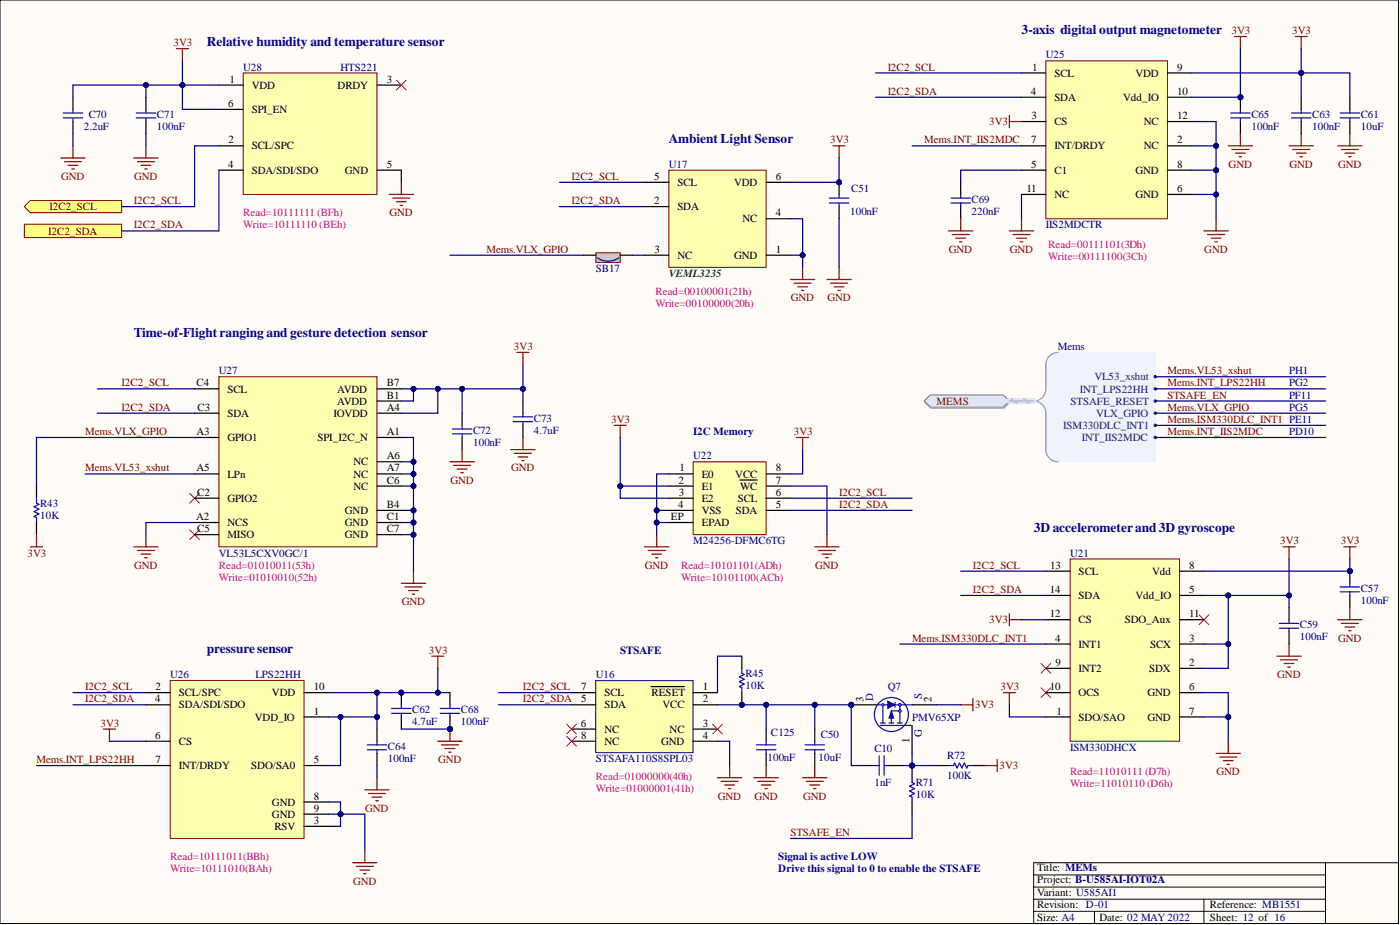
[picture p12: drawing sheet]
<svg xmlns="http://www.w3.org/2000/svg" width="292mm" height="193mm" viewBox="0 0 292 193" stroke-linecap="round" stroke-linejoin="round" font-family="sans-serif">
<defs><g id="words">
<g font-size="2.8" fill="#0c0087">
<text x="43.1" y="9.6">Relative humidity and temperature sensor</text>
<text x="213.1" y="7">3-axis digital output magnetometer</text>
<text x="139.5" y="29.8">Ambient Light Sensor</text>
<text x="27.9" y="70.4">Time-of-Flight ranging and gesture detection sensor</text>
<text x="215.7" y="111">3D accelerometerand 3D gyroscope</text>
<text x="43.1" y="136.3">pressuresensor</text>
</g>
<g font-size="2.3" fill="#800000">
<text x="36.2" y="9.6">3V3</text>
<text x="256.9" y="7.1">3V3</text>
<text x="269.6" y="7.1">3V3</text>
<text x="185.2" y="14.7">I2C2_SCL</text>
<text x="185.2" y="19.8">I2C2_SDA</text>
<text x="173.2" y="29.9">3V3</text>
<text x="192.8" y="29.9">Mems.INT_IIS2MDC</text>
<text x="206.4" y="26.1">3V3</text>
<text x="256.3" y="35">GND</text>
<text x="269" y="35">GND</text>
<text x="279.2" y="35">GND</text>
<text x="12.8" y="37.5">GND</text>
<text x="28" y="37.5">GND</text>
<text x="119.3" y="37.5">I2C2_SCL</text>
<text x="10.3" y="43.9">I2C2_SCL</text>
<text x="27.9" y="42.6">I2C2_SCL</text>
<text x="27.9" y="47.7">I2C2_SDA</text>
<text x="81.3" y="45.1">GND</text>
<text x="119.3" y="42.6">I2C2_SDA</text>
<text x="10.1" y="48.9">I2C2_SDA</text>
<text x="101.5" y="52.7">Mems.VLX_GPIO</text>
<text x="198" y="52.7">GND</text>
<text x="210.7" y="52.7">GND</text>
<text x="251.3" y="52.7">GND</text>
<text x="165" y="62.9">GND</text>
<text x="172.6" y="62.9">GND</text>
<text x="107.2" y="73">3V3</text>
<text x="25.4" y="80.6">I2C2_SCL</text>
<text x="243.6" y="80.6">Mems.INT_LPS22HH</text>
<text x="243.6" y="78.1">Mems.VL53_xshut</text>
<text x="243.6" y="83.2">STSAFE_EN</text>
<text x="25.4" y="85.7">I2C2_SDA</text>
<text x="127.5" y="88.2">3V3</text>
<text x="195.4" y="84.4">MEMS</text>
<text x="243.6" y="85.7">Mems.VLX_GPIO</text>
<text x="243.6" y="88.2">Mems.ISM330DLC_INT1 PE11</text>
<text x="17.8" y="90.8">Mems.VLX_GPIO</text>
<text x="165.6" y="90.8">3V3</text>
<text x="243.6" y="90.8">Mems.INT_IIS2MDC</text>
<text x="17.8" y="98.4">Mems.VL53_xshut</text>
<text x="94" y="100.9">GND</text>
<text x="106.6" y="98.4">GND</text>
<text x="175.1" y="103.4">I2C2_SCL</text>
<text x="175.1" y="106">I2C2_SDA</text>
<text x="267.1" y="113.6">3V3</text>
<text x="279.8" y="113.6">3V3</text>
<text x="5.8" y="116.1">3V3</text>
<text x="28" y="118.6">GND</text>
<text x="134.6" y="118.6">GND</text>
<text x="170.1" y="118.6">GND</text>
<text x="203" y="118.6">I2C2_SCL</text>
<text x="203" y="123.7">I2C2_SDA</text>
<text x="83.8" y="126.2">GND</text>
<text x="206.4" y="130">3V3</text>
<text x="89.5" y="136.4">3V3</text>
<text x="190.3" y="133.8">Mems.ISM330DLC_INT1</text>
<text x="279.2" y="133.8">GND</text>
<text x="17.8" y="144">I2C2_SCL</text>
<text x="109.1" y="144">I2C2_SCL</text>
<text x="208.7" y="144">3V3</text>
<text x="266.5" y="141.5">GND</text>
<text x="17.8" y="146.5">I2C2_SDA</text>
<text x="109.1" y="146.5">I2C2_SDA</text>
<text x="203.5" y="147.8">3V3</text>
<text x="21" y="151.6">3V3</text>
<text x="7.6" y="159.2">Mems.INT_LPS22HH</text>
<text x="91.4" y="159.2">GND</text>
<text x="208.6" y="160.5">3V3</text>
<text x="253.8" y="161.7">GND</text>
<text x="149.8" y="166.8">GND</text>
<text x="157.4" y="166.8">GND</text>
<text x="167.5" y="166.8">GND</text>
<text x="76.2" y="169.3">GND</text>
<text x="164.9" y="174.4">STSAFE_EN</text>
<text x="73.7" y="184.5">GND</text>
</g>
<g font-size="2.3">
<text x="47.9" y="17.2">1</text>
<text x="80.7" y="17.2">3</text>
<text x="215.3" y="14.7">1</text>
<text x="220" y="16">SCL</text>
<text x="236.9" y="16">VDD</text>
<text x="245.6" y="14.7">9</text>
<text x="47.6" y="22.3">6</text>
<text x="52.5" y="18.5">VDD</text>
<text x="52.5" y="23.6">SPI_EN</text>
<text x="70.5" y="18.5">DRDY</text>
<text x="215.1" y="19.8">4</text>
<text x="220" y="21">SDA</text>
<text x="234.4" y="21">Vdd_IO</text>
<text x="245.6" y="19.8">10</text>
<text x="47.7" y="29.9">2</text>
<text x="215.2" y="29.9">7</text>
<text x="215.2" y="24.8">3</text>
<text x="220" y="26.1">CS</text>
<text x="238.7" y="26.1">NC</text>
<text x="245.6" y="29.9">2</text>
<text x="245.6" y="24.8">12</text>
<text x="47.6" y="35">4</text>
<text x="52.5" y="31.2">SCL/SPC</text>
<text x="80.7" y="35">5</text>
<text x="215.2" y="35">5</text>
<text x="220" y="31.2">INT/DRDY</text>
<text x="238.7" y="31.2">NC</text>
<text x="245.6" y="35">8</text>
<text x="52.5" y="36.3">SDA/SDI/SDO</text>
<text x="72" y="36.3">GND</text>
<text x="136.5" y="37.5">5</text>
<text x="141.3" y="38.8">SCL</text>
<text x="153.2" y="38.8">VDD</text>
<text x="161.9" y="37.5">6</text>
<text x="214.1" y="40.1">11</text>
<text x="220" y="36.3">C1</text>
<text x="220" y="41.3">NC</text>
<text x="236.9" y="41.3">GND</text>
<text x="236.9" y="36.3">GND</text>
<text x="245.6" y="40.1">6</text>
<text x="136.5" y="42.6">2</text>
<text x="141.3" y="43.9">SDA</text>
<text x="154.9" y="46.4">NC</text>
<text x="161.9" y="45.1">4</text>
<text x="136.6" y="52.7">3</text>
<text x="161.9" y="52.7">1</text>
<text x="141.3" y="54">NC</text>
<text x="153.2" y="54">GND</text>
<text x="41" y="80.6">C4</text>
<text x="47.4" y="81.9">SCL</text>
<text x="70.4" y="81.9">AVDD</text>
<text x="80.7" y="80.6">B7</text>
<text x="80.7" y="83.2">B1</text>
<text x="41.2" y="85.7">C3</text>
<text x="47.4" y="87">SDA</text>
<text x="69.6" y="87">IOVDD</text>
<text x="70.4" y="84.4">AVDD</text>
<text x="80.7" y="85.7">A4</text>
<text x="41" y="90.8">A3</text>
<text x="47.4" y="92">GPIO1</text>
<text x="66.2" y="92">SPI_I2C_N</text>
<text x="80.7" y="95.8">A6</text>
<text x="80.7" y="90.8">A1</text>
<text x="41" y="98.4">A5</text>
<text x="47.4" y="99.6">LPn</text>
<text x="73.7" y="99.6">NC</text>
<text x="73.7" y="97.1">NC</text>
<text x="80.7" y="98.4">A7</text>
<text x="80.7" y="100.9">C6</text>
<text x="141.6" y="100.9">2</text>
<text x="141.7" y="98.4">1</text>
<text x="146.4" y="99.6">E0</text>
<text x="153.4" y="99.6">VCC</text>
<text x="161.9" y="100.9">7</text>
<text x="161.9" y="98.4">8</text>
<text x="41.1" y="103.4">C2</text>
<text x="47.4" y="104.7">GPIO2</text>
<text x="72" y="107.2">GND</text>
<text x="73.7" y="102.2">NC</text>
<text x="80.7" y="106">B4</text>
<text x="141.5" y="106">4</text>
<text x="141.7" y="103.4">3</text>
<text x="146.4" y="102.2">E1</text>
<text x="146.4" y="104.7">E2</text>
<text x="146.4" y="107.2">VSS</text>
<text x="153.5" y="107.2">SDA</text>
<text x="153.9" y="104.7">SCL</text>
<text x="154.4" y="102.2">WC</text>
<text x="161.9" y="106">5</text>
<text x="161.9" y="103.4">6</text>
<text x="40.9" y="108.5">A2</text>
<text x="41.1" y="111">C5</text>
<text x="47.4" y="109.8">NCS</text>
<text x="47.4" y="112.3">MISO</text>
<text x="72" y="112.3">GND</text>
<text x="72" y="109.8">GND</text>
<text x="80.7" y="111">C7</text>
<text x="80.7" y="108.5">C1</text>
<text x="140" y="108.5">EP</text>
<text x="146.4" y="109.8">EPAD</text>
<text x="219.1" y="118.6">13</text>
<text x="225.1" y="119.9">SCL</text>
<text x="240.4" y="119.9">Vdd</text>
<text x="248.1" y="118.6">8</text>
<text x="219.1" y="123.7">14</text>
<text x="225.1" y="125">SDA</text>
<text x="236.9" y="125">Vdd_IO</text>
<text x="248.1" y="123.7">5</text>
<text x="219.1" y="128.8">12</text>
<text x="225.1" y="130">CS</text>
<text x="234.7" y="130">SDO_Aux</text>
<text x="248.1" y="128.8">11</text>
<text x="220.1" y="133.8">4</text>
<text x="225.1" y="135.1">INT1</text>
<text x="239.9" y="135.1">SCX</text>
<text x="248.1" y="133.8">3</text>
<text x="32.5" y="144">2</text>
<text x="65.5" y="144">10</text>
<text x="121.3" y="144">7</text>
<text x="146.7" y="144">1</text>
<text x="219.1" y="144">10</text>
<text x="220.2" y="138.9">9</text>
<text x="225.1" y="140.2">INT2</text>
<text x="239.8" y="140.2">SDX</text>
<text x="248.1" y="138.9">2</text>
<text x="248.1" y="144">6</text>
<text x="32.4" y="146.5">4</text>
<text x="37.3" y="145.3">SCL/SPC</text>
<text x="37.3" y="147.8">SDA/SDI/SDO</text>
<text x="56.8" y="145.3">VDD</text>
<text x="65.5" y="149.1">1</text>
<text x="121.3" y="146.5">5</text>
<text x="126.1" y="145.3">SCL</text>
<text x="126.1" y="147.8">SDA</text>
<text x="135.9" y="145.3">RESET</text>
<text x="138.2" y="147.8">VCC</text>
<text x="146.7" y="146.5">2</text>
<text x="180.1" y="146.5" transform="rotate(-90 180.1 146.5)">3</text>
<text x="194.4" y="146.5" transform="rotate(-90 194.4 146.5)">2</text>
<text x="220.4" y="149.1">1</text>
<text x="225.1" y="145.3">OCS</text>
<text x="239.4" y="145.3">GND</text>
<text x="248.1" y="149.1">7</text>
<text x="32.4" y="154.1">6</text>
<text x="37.3" y="155.4">CS</text>
<text x="53.2" y="150.3">VDD_IO</text>
<text x="121.2" y="151.6">6</text>
<text x="121.3" y="154.1">8</text>
<text x="126.1" y="155.4">NC</text>
<text x="126.1" y="152.9">NC</text>
<text x="137.9" y="155.4">GND</text>
<text x="139.7" y="152.9">NC</text>
<text x="146.7" y="151.6">3</text>
<text x="146.7" y="154.1">4</text>
<text x="189.8" y="155" transform="rotate(-90 189.8 155)">1</text>
<text x="225.1" y="150.3">SDO/SAO</text>
<text x="239.4" y="150.3">GND</text>
<text x="32.5" y="159.2">7</text>
<text x="37.3" y="160.5">INT/DRDY</text>
<text x="52.4" y="160.5">SDO/SA0</text>
<text x="65.5" y="159.2">5</text>
<text x="65.5" y="166.8">8</text>
<text x="56.8" y="170.6">GND</text>
<text x="56.8" y="168.1">GND</text>
<text x="57.3" y="173.1">RSV</text>
<text x="65.5" y="171.9">3</text>
<text x="65.5" y="169.3">9</text>
<text x="216.4" y="181.8">Title: MEMs</text>
<text x="216.4" y="184.3">Project: B-U585AI-IOT02A</text>
<text x="216.4" y="189.4">Revision: D-01</text>
<text x="216.4" y="186.8">Variant: U585AI1</text>
<text x="252.5" y="189.4">Reference: MB1551</text>
<text x="216.4" y="192.2">Size: A4</text>
<text x="229.4" y="192.2">Date: 02 MAY2022</text>
<text x="252.5" y="192.2">Sheet: 12 of 16</text>
</g>
<g font-size="2.3" fill="#000080">
<text x="50.7" y="14.7">U28</text>
<text x="71" y="14.7">HTS221</text>
<text x="218.2" y="12.2">U25</text>
<text x="17.5" y="27.1">2.2uF</text>
<text x="18.5" y="24.6">C70</text>
<text x="32.7" y="27.1">100nF</text>
<text x="32.7" y="24.6">C71</text>
<text x="261.1" y="27.1">100nF</text>
<text x="261.1" y="24.6">C65</text>
<text x="273.8" y="27.1">100nF</text>
<text x="273.8" y="24.6">C63</text>
<text x="283.9" y="27.1">10uF</text>
<text x="283.9" y="24.6">C61</text>
<text x="139.5" y="35">U17</text>
<text x="177.6" y="40.1">C51</text>
<text x="177.4" y="44.9">100nF</text>
<text x="202.7" y="44.9">220nF</text>
<text x="202.7" y="42.3">C69</text>
<text x="218.2" y="47.7">IIS2MDCTR</text>
<text x="124.3" y="56.8">SB17</text>
<text x="220.7" y="73">Mems</text>
<text x="45.7" y="78.1">U27</text>
<text x="269" y="80.6">PG2</text>
<text x="269" y="83.2">PF11</text>
<text x="269" y="78.1">PH1</text>
<text x="111.4" y="88">C73</text>
<text x="269" y="85.7">PG5</text>
<text x="98.7" y="93">100nF</text>
<text x="98.7" y="90.5">C72</text>
<text x="111.4" y="90.5">4.7uF</text>
<text x="144.6" y="95.8">U22</text>
<text x="269" y="90.8">PD10</text>
<text x="8.4" y="105.7">R43</text>
<text x="8.4" y="108.2">10K</text>
<text x="144.6" y="113.6">M24256-DFMC6TG</text>
<text x="45.7" y="116.1">VL53L5CXV0GC/1</text>
<text x="223.3" y="116.1">U21</text>
<text x="283.9" y="126">100nF</text>
<text x="283.9" y="123.5">C57</text>
<text x="271.2" y="131.1">C59</text>
<text x="271.2" y="133.6">100nF</text>
<text x="35.5" y="141.5">U26</text>
<text x="53.3" y="141.5">LPS22HH</text>
<text x="124.3" y="141.5">U16</text>
<text x="155.5" y="143.7">10K</text>
<text x="155.5" y="141.2">R45</text>
<text x="185.2" y="144">Q7</text>
<text x="86" y="148.8">C62</text>
<text x="96.2" y="148.8">C68</text>
<text x="182.2" y="146.2" transform="rotate(-90 182.2 146.2)">D</text>
<text x="192.3" y="145.8" transform="rotate(-90 192.3 145.8)">S</text>
<text x="86" y="151.3">4.7uF</text>
<text x="96.2" y="151.3">100nF</text>
<text x="160.9" y="153.6">C125</text>
<text x="171.3" y="153.9">C50</text>
<text x="190.3" y="150.3">PMV65XP</text>
<text x="192.3" y="153.8" transform="rotate(-90 192.3 153.8)">G</text>
<text x="80.9" y="158.9">100nF</text>
<text x="80.9" y="156.4">C64</text>
<text x="124.3" y="159">STSAFA110S8SPL03</text>
<text x="160.1" y="158.7">100nF</text>
<text x="170.8" y="158.7">10uF</text>
<text x="182.4" y="156.9">C10</text>
<text x="197.7" y="158.4">R72</text>
<text x="223.3" y="156.7">ISM330DHCX</text>
<text x="182.4" y="164">1nF</text>
<text x="191.1" y="166.5">10K</text>
<text x="191.1" y="164">R71</text>
<text x="197.7" y="162.5">100K</text>
</g>
<g font-size="2.3" fill="#c5008e">
<text x="50.7" y="45.1">Read=10111111 (BFh)</text>
<text x="50.7" y="47.7">Write=10111110 (BEh)</text>
<text x="218.7" y="51.7">Read=00111101(3Dh)</text>
<text x="218.7" y="54.3">Write=00111100(3Ch)</text>
<text x="136.8" y="61.6">Read=00100001(21h)</text>
<text x="136.8" y="64.1">Write=00100000(20h)</text>
<text x="45.7" y="118.6">Read=01010011(53h)</text>
<text x="142.1" y="118.6">Read=10101101(ADh)</text>
<text x="45.7" y="121.2">Write=01010010(52h)</text>
<text x="142.1" y="121.2">Write=10101100(ACh)</text>
<text x="223.3" y="161.7">Read=11010111 (D7h)</text>
<text x="124.3" y="162.7">Read=01000000(40h)</text>
<text x="124.3" y="165.3">Write=01000001(41h)</text>
<text x="223.3" y="164.3">Write=11010110 (D6h)</text>
<text x="35.5" y="179.5">Read=10111011(BBh)</text>
<text x="35.5" y="182">Write=10111010(BAh)</text>
</g>
<text font-size="2.3" fill="#008000" x="139.5" y="57.8">VEML3235</text>
<g font-size="2.3" fill="#003a70">
<text x="225.3" y="81.9">INT_LPS22HH</text>
<text x="228.4" y="79.3">VL53_xshut</text>
<text x="221.8" y="89.5">ISM330DLC_INT1</text>
<text x="223.4" y="84.4">STSAFE_RESET</text>
<text x="228.7" y="87">VLX_GPIO</text>
<text x="225.7" y="92">INT_IIS2MDC</text>
</g>
<g font-size="2.3" fill="#0c0087">
<text x="144.6" y="90.8">I2C Memory</text>
<text x="129.4" y="136.4">STSAFE</text>
<text x="162.4" y="179.5">Signal is active LOW</text>
<text x="162.4" y="182">Drive this signal to 0 to enable the STSAFE</text>
</g>
</g></defs>
<path d="M0 0h291.8v192.7h-291.8z" fill-rule="evenodd" fill="#fffcf8"/>
<path d="M0 0h291.8v192.7h-291.8z" fill="none" stroke="#000" stroke-width=".21"/>
<path d="M0 0h291.8v192.7h-291.8z" fill-rule="evenodd" fill="#fffcf8"/>
<path d="M0 0h291.8v192.7h-291.8zM276.6 180v12.7M291.8 180h-76.1v12.7M215.7 182.5h60.9M215.7 185.1h60.9M215.7 190.1h60.9M215.7 187.6h60.9M228.4 190.1v2.6M251.2 187.6v5.1" fill="none" stroke="#000" stroke-width=".21"/>
<g fill="none" stroke="#800000" stroke-width=".25">
<path d="M27.9 33h5.1M28.7 33.7h3.5M29.4 34.5h2.1M30.2 35.2h.5M30.4 30.4v2.6M83.7 38v2.6M81.2 40.6h5.1M82 41.3h3.5M82.7 42.1h2M83.5 42.8h.5M91.3 154.6h5.1M92.1 155.4h3.6"/>
<path d="M92.9 156.2h2M93.6 156.9h.5M93.9 152.1v2.5"/>
</g>
<circle cx="93.9" cy="152.1" r=".51" fill="#000080"/>
<circle cx="93.9" cy="152.1" r=".51" fill="none" stroke="#000080" stroke-width=".21"/>
<circle cx="83.7" cy="144.5" r=".51" fill="#000080"/>
<circle cx="83.7" cy="144.5" r=".51" fill="none" stroke="#000080" stroke-width=".21"/>
<path d="M83.7 144.5v2.5M83.7 149.6v2.5" fill="none" stroke="#000" stroke-width=".25"/>
<circle cx="83.7" cy="144.5" r=".51" fill="#000080"/>
<circle cx="83.7" cy="144.5" r=".51" fill="none" stroke="#000080" stroke-width=".21"/>
<path d="M81.7 147.8h4.1M81.7 148.8h4.1M83.7 147v.8M83.7 148.8v.8" fill="none" stroke="#00f" stroke-width=".25"/>
<path d="M73.6 180h5.1M76.1 164.8h5.1M76.1 177.4v2.6M76.9 165.5h3.5M77.6 166.3h2.1M78.4 167.1h.5M78.7 162.2v2.6M74.3 180.7h3.6M75.1 181.5h2M75.9 182.3h.5" fill="none" stroke="#800000" stroke-width=".25"/>
<path d="M5.1 46.8h20.3v2.8h-20.3z" fill-rule="evenodd" fill="#ffff80"/>
<path d="M5.1 46.8h20.3v2.8h-20.3z" fill="none" stroke="#800000" stroke-width=".21"/>
<g fill="none" stroke="#800000" stroke-width=".25">
<path d="M256.3 30.4h5M257 31.2h3.6M257.8 31.9h2M258.5 32.7h.6M258.8 27.9v2.5M269 30.4h5M269.7 31.2h3.6M270.5 31.9h2M271.2 32.7h.5M271.5 27.9v2.5M251.2 48.2h5.1M252 48.9h3.5"/>
<path d="M252.7 49.7h2M253.5 50.5h.5M253.7 45.6v2.6"/>
</g>
<path d="M269 126.8v2.5M269 131.8v2.6" fill="none" stroke="#000" stroke-width=".25"/>
<path d="M266.9 131.1h4.1M266.9 130h4.1M269 129.3v.7M269 131.1v.7" fill="none" stroke="#00f" stroke-width=".25"/>
<circle cx="281.6" cy="119.1" r=".51" fill="#000080"/>
<circle cx="281.6" cy="119.1" r=".51" fill="none" stroke="#000080" stroke-width=".21"/>
<path d="M281.6 119.1v2.6" fill="none" stroke="#000" stroke-width=".25"/>
<circle cx="281.6" cy="119.1" r=".51" fill="#000080"/>
<circle cx="281.6" cy="119.1" r=".51" fill="none" stroke="#000080" stroke-width=".21"/>
<path d="M281.6 124.2v2.6" fill="none" stroke="#000" stroke-width=".25"/>
<path d="M279.6 123.5h4.1M279.6 122.4h4.1M281.6 121.7v.7M281.6 123.5v.7" fill="none" stroke="#00f" stroke-width=".25"/>
<g fill="none" stroke="#800000" stroke-width=".25">
<path d="M266.4 136.9h5.1M267.2 137.7h3.5M267.9 138.4h2.1M268.7 139.2h.5M269 134.4v2.5M279.1 129.3h5.1M279.9 130h3.5M280.6 130.8h2.1M281.4 131.6h.5M281.6 126.8v2.5M253.7 157.2h5.1M254.5 157.9h3.5"/>
<path d="M255.2 158.7h2.1M256 159.5h.5M256.3 154.6v2.6"/>
</g>
<path d="M217.2 138.4l2 2M219.2 138.4l-2 2M217.2 143.5l2 2M219.2 143.5l-2 2" fill="none" stroke="#f00" stroke-width=".21"/>
<path d="M35.5 142h27.9v32.9h-27.9z" fill-rule="evenodd" fill="#ffffb0"/>
<path d="M35.5 142h27.9v32.9h-27.9z" fill="none" stroke="#800000" stroke-width=".21"/>
<g fill="none" stroke="#000" stroke-width=".25">
<path d="M15.2 20.3v2.5M15.2 25.4v2.5M200.4 38v2.6M281.6 20.3v2.5M281.6 25.4v2.5M200.4 43.1v2.5M96.4 86.2v2.5M96.4 91.3v2.5M109.1 83.7v2.5M109.1 88.7v2.6M7.6 101.4v2.5M7.6 109v2.5"/>
<path d="M30.4 144.5h5.1M30.4 159.7h5.1M30.4 147h5.1M30.4 154.6h5.1M63.4 144.5h5.1M63.4 159.7h5.1M63.4 149.6h5.1M63.4 172.4h5.1M63.4 169.8h5.1M63.4 167.3h5.1"/>
</g>
<g fill="none" stroke="#800000" stroke-width=".25">
<path d="M12.7 33h5.1M13.4 33.7h3.6M14.2 34.5h2M15 35.2h.5M15.2 30.4v2.6M279.1 30.4h5.1M279.9 31.2h3.5M280.6 31.9h2.1M281.4 32.7h.5M281.6 27.9v2.5M172.5 58.3h5.1M173.3 59.1h3.5"/>
<path d="M174.1 59.8h2M175.1 55.8v2.5M197.9 48.2h5.1M198.7 48.9h3.5M199.4 49.7h2.1M200.2 50.5h.5M200.4 45.6v2.6M174.8 60.6h.5M93.9 96.3h5.1M94.6 97.1h3.6M95.4 97.9h2M96.2 98.6h.5"/>
<path d="M96.4 93.8v2.5M106.6 93.8h5M107.3 94.6h3.6M108.1 95.3h2M108.8 96.1h.6M109.1 91.3v2.5M86.3 119.1v2.6M83.7 121.7h5.1M84.5 122.4h3.5M85.3 123.2h2M86 124h.5"/>
</g>
<g fill="none" stroke="#00f" stroke-width=".25">
<path d="M13.2 23.6h4.1M13.2 24.6h4.1M15.2 22.8v.8M15.2 24.6v.8M279.6 23.6h4.1M279.6 24.6h4.1M281.6 22.8v.8M281.6 24.6v.8M198.4 41.3h4.1M198.4 42.3h4.1M200.4 40.6v.7M200.4 42.3v.8"/>
<path d="M94.4 90.5h4M94.4 89.5h4M96.4 88.7v.8M96.4 90.5v.8M107.1 87h4M107.1 88h4M109.1 86.2v.8M109.1 88v.7M7.6 103.9v1.1l.5 .2-1 .5 1 .5-1 .5 1 .5-1 .5 .5 .3v1"/>
</g>
<path d="M250.2 128.3l2 2M252.2 128.3l-2 2" fill="none" stroke="#f00" stroke-width=".21"/>
<path d="M5.1 43.1l1.2-1.3h19.1v2.6h-19.1z" fill-rule="evenodd" fill="#ffff80"/>
<path d="M5.1 43.1l1.2-1.3h19.1v2.6h-19.1z" fill="none" stroke="#800000" stroke-width=".21"/>
<path d="M218.2 12.7h25.4v32.9h-25.4z" fill-rule="evenodd" fill="#ffffb0"/>
<path d="M218.2 12.7h25.4v32.9h-25.4z" fill="none" stroke="#800000" stroke-width=".21"/>
<path d="M213.1 15.2h5.1M243.6 15.2h5.1M213.1 35.5h5.1M213.1 30.4h5.1M213.1 25.4h5.1M213.1 20.3h5.1M243.6 35.5h5.1M243.6 30.4h5.1M243.6 25.4h5.1M243.6 20.3h5.1M213.1 40.6h5.1M243.6 40.6h5.1" fill="none" stroke="#000" stroke-width=".25"/>
<g fill="none" stroke="#800000" stroke-width=".25">
<path d="M36.8 10.1h2.5M38.1 10.1v2.6M257.5 7.6h2.6M258.8 7.6v2.5M270.2 7.6h2.6M271.5 7.6v2.5M210.6 24.1v2.5M210.6 25.4h2.5M210.6 48.2h5.1M211.4 48.9h3.5M212.1 49.7h2M212.9 50.5h.5"/>
<path d="M213.1 45.6v2.6M107.8 73.5h2.6M109.1 73.5v2.6M6.3 114.1h2.6M7.6 111.5v2.6M267.7 114.1h2.5M269 114.1v2.5M280.4 114.1h2.5M281.6 114.1v2.5M90.1 136.9h2.5M91.3 136.9v2.5M210.6 128v2.6"/>
<path d="M210.6 129.3h2.5M21.6 152.1h2.5M22.8 152.1v2.5M209.3 144.5h2.6M210.6 144.5v2.5"/>
</g>
<path d="M144.6 96.3h15.2v15.2h-15.2z" fill-rule="evenodd" fill="#ffffb0"/>
<path d="M144.6 96.3h15.2v15.2h-15.2z" fill="none" stroke="#800000" stroke-width=".21"/>
<path d="M139.5 98.9h5.1M159.8 98.9h5.1M139.5 101.4h5.1M139.5 103.9h5.1M139.5 106.5h5.1M139.5 109h5.1M154.4 100.1h3.6M159.8 101.4h5.1M159.8 103.9h5.1M159.8 106.5h5.1" fill="none" stroke="#000" stroke-width=".25"/>
<g fill="none" stroke="#800000" stroke-width=".25">
<path d="M128.1 88.7h2.6M129.4 88.7v2.6M166.2 91.3h2.5M167.5 91.3v2.5M134.5 114.1h5M135.2 114.8h3.6M136 115.6h2M136.8 116.4h.5M137 111.5v2.6M170 114.1h5.1M170.8 114.8h3.5M171.5 115.6h2"/>
<path d="M172.3 116.4h.5M172.5 111.5v2.6"/>
</g>
<path d="M193 83.9l1.2-1.3h15.3l1.2 1.3-1.2 1.3h-15.3z" fill-rule="evenodd" fill="#bac0ca"/>
<path d="M193 83.9l1.2-1.3h15.3l1.2 1.3-1.2 1.3h-15.3z" fill="none" stroke="#a6acb6" stroke-width=".21"/>
<path d="M192.8 83.7l1.3-1.3h15.2l1.3 1.3-1.3 1.2h-15.2z" fill-rule="evenodd" fill="#d5e4ff"/>
<path d="M192.8 83.7l1.3-1.3h15.2l1.3 1.3-1.3 1.2h-15.2z" fill="none" stroke="#71809b" stroke-width=".21"/>
<path d="M50.7 15.2h28v25.4h-28z" fill-rule="evenodd" fill="#ffffb0"/>
<path d="M50.7 15.2h28v25.4h-28z" fill="none" stroke="#800000" stroke-width=".21"/>
<path d="M45.7 17.8h5M78.7 17.8h5M45.7 30.4h5M45.7 35.5h5M45.7 22.8h5M78.7 35.5h5" fill="none" stroke="#000" stroke-width=".25"/>
<path d="M27.9 114.1h5.1M28.7 114.8h3.5M29.4 115.6h2.1M30.2 116.4h.5M30.4 111.5v2.6" fill="none" stroke="#800000" stroke-width=".25"/>
<path d="M223.3 116.6h22.8v38h-22.8z" fill-rule="evenodd" fill="#ffffb0"/>
<path d="M223.3 116.6h22.8v38h-22.8z" fill="none" stroke="#800000" stroke-width=".21"/>
<g fill="none" stroke="#000" stroke-width=".25">
<path d="M218.2 119.1h5.1M246.1 119.1h5.1M218.2 124.2h5.1M218.2 139.4h5.1M218.2 134.4h5.1M218.2 129.3h5.1M246.1 124.2h5.1M246.1 139.4h5.1M246.1 134.4h5.1M246.1 129.3h5.1M218.2 144.5h5.1M218.2 149.6h5.1"/>
<path d="M246.1 144.5h5.1M246.1 149.6h5.1"/>
</g>
<path d="M39.6 110.5l2 2.1M39.6 102.9l2 2.1M41.6 110.5l-2 2.1M41.6 102.9l-2 2.1" fill="none" stroke="#f00" stroke-width=".21"/>
<path d="M218.5 74.8l1-1 1.2-.3h20.3v22.8h-20.3l-1.2-.3-1-.9-.3-1.3v-8.2l-.6-1.1-1.3-.8 1.3-.9 .6-1v-5.7z" fill-rule="evenodd" fill="#edf2fb"/>
<path d="M218.5 74.8l1-1 1.2-.3h20.3v22.8h-20.3l-1.2-.3-1-.9-.3-1.3v-8.2l-.6-1.1-1.3-.8 1.3-.9 .6-1v-5.7z" fill="none" stroke="#edf2fb" stroke-width=".21"/>
<path d="M220.7 73.5a2.54 2.54 0 0 0-2.5 2.6v5a2.53 2.53 0 0 1-2.5 2.6 2.54 2.54 0 0 1 2.5 2.5v7.6a2.54 2.54 0 0 0 2.5 2.5" fill="none" stroke="#8f9ec9" stroke-width=".25"/>
<circle cx="241" cy="81.1" r=".26" fill="#003a70"/>
<circle cx="241" cy="81.1" r=".26" fill="none" stroke="#003a70" stroke-width=".21"/>
<circle cx="241" cy="86.2" r=".26" fill="#003a70"/>
<circle cx="241" cy="86.2" r=".26" fill="none" stroke="#003a70" stroke-width=".21"/>
<circle cx="241" cy="88.7" r=".26" fill="#003a70"/>
<circle cx="241" cy="88.7" r=".26" fill="none" stroke="#003a70" stroke-width=".21"/>
<circle cx="241" cy="91.3" r=".26" fill="#003a70"/>
<circle cx="241" cy="91.3" r=".26" fill="none" stroke="#003a70" stroke-width=".21"/>
<circle cx="241" cy="83.7" r=".26" fill="#003a70"/>
<circle cx="241" cy="83.7" r=".26" fill="none" stroke="#003a70" stroke-width=".21"/>
<circle cx="241" cy="78.6" r=".26" fill="#003a70"/>
<circle cx="241" cy="78.6" r=".26" fill="none" stroke="#003a70" stroke-width=".21"/>
<path d="M30.4 20.3v2.5M30.4 25.4v2.5M78.7 152.1v2.5M78.7 157.2v2.5M170 152.1v2.5M170 157.2v2.5" fill="none" stroke="#000" stroke-width=".25"/>
<path d="M28.4 24.6h4.1M28.4 23.6h4.1M30.4 22.8v.8M30.4 24.6v.8M76.6 155.4h4.1M76.6 156.4h4.1M78.7 154.6v.8M78.7 156.4v.8M168 155.4h4M168 156.4h4M170 154.6v.8M170 156.4v.8" fill="none" stroke="#00f" stroke-width=".25"/>
<circle cx="93.9" cy="152.1" r=".51" fill="#000080"/>
<circle cx="93.9" cy="152.1" r=".51" fill="none" stroke="#000080" stroke-width=".21"/>
<path d="M93.9 144.5v2.5M93.9 149.6v2.5" fill="none" stroke="#000" stroke-width=".25"/>
<circle cx="93.9" cy="152.1" r=".51" fill="#000080"/>
<circle cx="93.9" cy="152.1" r=".51" fill="none" stroke="#000080" stroke-width=".21"/>
<path d="M91.8 148.8h4.1M91.8 147.8h4.1M93.9 147v.8M93.9 148.8v.8" fill="none" stroke="#00f" stroke-width=".25"/>
<circle cx="258.8" cy="20.3" r=".51" fill="#000080"/>
<circle cx="258.8" cy="20.3" r=".51" fill="none" stroke="#000080" stroke-width=".21"/>
<path d="M258.8 20.3v2.5" fill="none" stroke="#000" stroke-width=".25"/>
<circle cx="258.8" cy="20.3" r=".51" fill="#000080"/>
<circle cx="258.8" cy="20.3" r=".51" fill="none" stroke="#000080" stroke-width=".21"/>
<path d="M258.8 25.4v2.5M271.5 20.3v2.5M271.5 25.4v2.5M159.8 152.1v2.5M159.8 157.2v2.5" fill="none" stroke="#000" stroke-width=".25"/>
<path d="M256.8 24.6h4M256.8 23.6h4M258.8 22.8v.8M258.8 24.6v.8M269.5 24.6h4M269.5 23.6h4M271.5 22.8v.8M271.5 24.6v.8M157.8 156.4h4.1M157.8 155.4h4.1M159.8 154.6v.8M159.8 156.4v.8" fill="none" stroke="#00f" stroke-width=".25"/>
<path d="M173.8 30.4h2.5M175.1 30.4v2.6M164.9 58.3h5.1M165.7 59.1h3.5M166.4 59.8h2.1M167.5 55.8v2.5M167.2 60.6h.5" fill="none" stroke="#800000" stroke-width=".25"/>
<path d="M82.7 16.7l2 2.1M84.7 16.7l-2 2.1" fill="none" stroke="#f00" stroke-width=".21"/>
<path d="M139.5 35.5h20.3v20.3h-20.3z" fill-rule="evenodd" fill="#ffffb0"/>
<path d="M139.5 35.5h20.3v20.3h-20.3z" fill="none" stroke="#800000" stroke-width=".21"/>
<path d="M134.5 38h5M159.8 38h5.1M134.5 53.2h5M134.5 43.1h5M159.8 45.6h5.1M159.8 53.2h5.1" fill="none" stroke="#000" stroke-width=".25"/>
<circle cx="175.1" cy="38" r=".51" fill="#000080"/>
<circle cx="175.1" cy="38" r=".51" fill="none" stroke="#000080" stroke-width=".21"/>
<path d="M175.1 38v2.6" fill="none" stroke="#000" stroke-width=".25"/>
<circle cx="175.1" cy="38" r=".51" fill="#000080"/>
<circle cx="175.1" cy="38" r=".51" fill="none" stroke="#000080" stroke-width=".21"/>
<path d="M175.1 43.1v2.5" fill="none" stroke="#000" stroke-width=".25"/>
<path d="M173 42.3h4.1M173 41.3h4.1M175.1 40.6v.7M175.1 42.3v.8" fill="none" stroke="#00f" stroke-width=".25"/>
<path d="M124.3 52.7h5.1v2.1h-5.1z" fill-rule="evenodd" fill="#c0c0c0"/>
<path d="M124.3 52.7h5.1v2.1h-5.1z" fill="none" stroke="#800000" stroke-width=".21"/>
<path d="M121.8 53.2h2.5M129.4 53.2h2.5" fill="none" stroke="#000" stroke-width=".25"/>
<path d="M124.6 53.7a3.8 3.8 0 0 0 4.5 0" fill="none" stroke="#00f" stroke-width=".25"/>
<g fill="none" stroke="#800000" stroke-width=".25">
<path d="M152.2 159.7v2.5M159.8 159.7v2.5M170 159.7v2.5M200.4 147h2.6M203 145.8v2.5M149.7 162.2h5.1M150.5 163h3.5M151.2 163.8h2.1M152 164.5h.5M157.3 162.2h5.1M158.1 163h3.5M158.8 163.8h2.1"/>
<path d="M159.6 164.5h.5M167.5 162.2h5M168.2 163h3.6M169 163.8h2M169.7 164.5h.6"/>
</g>
<path d="M124.3 142h20.3v15h-20.3z" fill-rule="evenodd" fill="#ffffb0"/>
<path d="M124.3 142h20.3v15h-20.3z" fill="none" stroke="#000080" stroke-width=".21"/>
<path d="M119.3 154.6h5M119.3 152.1h5M119.3 144.5h5M119.3 147h5M135.8 143.2h7M144.6 154.6h5.1M144.6 152.1h5.1M144.6 144.5h5.1M144.6 147h5.1" fill="none" stroke="#000" stroke-width=".25"/>
<path d="M118.2 151.1l2.1 2M118.2 153.6l2.1 2M120.3 151.1l-2.1 2M120.3 153.6l-2.1 2M148.7 151.1l2 2M150.7 151.1l-2 2" fill="none" stroke="#f00" stroke-width=".21"/>
<path d="M45.7 78.6h33v35.5h-33z" fill-rule="evenodd" fill="#ffffb0"/>
<path d="M45.7 78.6h33v35.5h-33z" fill="none" stroke="#800000" stroke-width=".21"/>
<g fill="none" stroke="#000" stroke-width=".25">
<path d="M40.6 98.9h5.1M40.6 81.1h5.1M40.6 86.2h5.1M40.6 91.3h5.1M78.7 98.9h5M78.7 96.3h5M78.7 81.1h5M78.7 86.2h5M78.7 91.3h5M78.7 83.7h5M40.6 103.9h5.1M40.6 111.5h5.1"/>
<path d="M40.6 109h5.1M78.7 101.4h5M78.7 111.5h5M78.7 109h5M78.7 106.5h5"/>
</g>
<circle cx="154.8" cy="147" r=".51" fill="#000080"/>
<circle cx="154.8" cy="147" r=".51" fill="none" stroke="#000080" stroke-width=".21"/>
<path d="M154.8 136.9v2.5M154.8 144.5v2.5" fill="none" stroke="#000" stroke-width=".25"/>
<circle cx="154.8" cy="147" r=".51" fill="#000080"/>
<circle cx="154.8" cy="147" r=".51" fill="none" stroke="#000080" stroke-width=".21"/>
<path d="M154.8 139.4v1l.5 .3-1 .5 1 .5-1 .5 1 .5-1 .5 .5 .3v1" fill="none" stroke="#00f" stroke-width=".25"/>
<circle cx="177.6" cy="147" r=".51" fill="#000080"/>
<circle cx="177.6" cy="147" r=".51" fill="none" stroke="#000080" stroke-width=".21"/>
<path d="M177.6 147h5.1M190.3 152.1v5.1M190.3 147h5.1" fill="none" stroke="#000" stroke-width=".25"/>
<path d="M189.8 151.3h.5v.8" fill="none" stroke="#00f" stroke-width=".25"/>
<circle cx="177.6" cy="147" r=".51" fill="#000080"/>
<circle cx="177.6" cy="147" r=".51" fill="none" stroke="#000080" stroke-width=".21"/>
<g fill="none" stroke="#00f" stroke-width=".25">
<path d="M182.7 147h1.5M183.7 151.3h4.6M183.7 150.8h1M185.5 150.8h1M186 148.3v2.5M187.3 150.8h1M187.8 148.3v2.5"/>
<circle cx="186" cy="149.1" r="3.6"/>
</g>
<path d="M186 148.3l.5 1.5h-1z" fill="#00f"/>
<path d="M186 148.3l.5 1.5h-1z" fill="none" stroke="#00f" stroke-width=".21"/>
<path d="M185.2 147h2.6M186.7 146.5v1" fill="none" stroke="#00f" stroke-width=".25"/>
<path d="M185.2 146.3l1.5 .7-1.5 .8z" fill="#00f"/>
<path d="M185.2 146.3l1.5 .7-1.5 .8z" fill="none" stroke="#00f" stroke-width=".21"/>
<path d="M186 148.3h1.8" fill="none" stroke="#00f" stroke-width=".25"/>
<circle cx="187.8" cy="148.3" r=".26" fill="#c0c0c0"/>
<circle cx="187.8" cy="148.3" r=".26" fill="none" stroke="#00f" stroke-width=".21"/>
<path d="M188.3 151.3h1.5" fill="none" stroke="#00f" stroke-width=".25"/>
<circle cx="187.8" cy="147" r=".26" fill="#c0c0c0"/>
<circle cx="187.8" cy="147" r=".26" fill="none" stroke="#00f" stroke-width=".21"/>
<path d="M185.2 147h-1v3.8M190.3 147h-2.5v1.3" fill="none" stroke="#00f" stroke-width=".25"/>
<circle cx="184.2" cy="147" r=".26" fill="#c0c0c0"/>
<circle cx="184.2" cy="147" r=".26" fill="none" stroke="#00f" stroke-width=".21"/>
<circle cx="187.8" cy="147" r=".26" fill="#c0c0c0"/>
<circle cx="187.8" cy="147" r=".26" fill="none" stroke="#00f" stroke-width=".21"/>
<circle cx="187.8" cy="148.3" r=".26" fill="#c0c0c0"/>
<circle cx="187.8" cy="148.3" r=".26" fill="none" stroke="#00f" stroke-width=".21"/>
<path d="M195.4 159.7h2.5M203 159.7h2.5" fill="none" stroke="#000" stroke-width=".25"/>
<path d="M197.9 159.7h1l.3-.5 .5 1 .5-1 .5 1 .5-1 .5 1 .3-.5h1" fill="none" stroke="#00f" stroke-width=".25"/>
<path d="M205.5 159.7h2.6M208.1 158.4v2.6" fill="none" stroke="#800000" stroke-width=".25"/>
<circle cx="190.3" cy="159.7" r=".51" fill="#000080"/>
<circle cx="190.3" cy="159.7" r=".51" fill="none" stroke="#000080" stroke-width=".21"/>
<path d="M190.3 159.7v2.5" fill="none" stroke="#000" stroke-width=".25"/>
<circle cx="190.3" cy="159.7" r=".51" fill="#000080"/>
<circle cx="190.3" cy="159.7" r=".51" fill="none" stroke="#000080" stroke-width=".21"/>
<path d="M190.3 167.3v2.5" fill="none" stroke="#000" stroke-width=".25"/>
<path d="M190.3 162.2v1.1l.5 .2-1 .5 1 .5-1 .5 1 .5-1 .5 .5 .3v1" fill="none" stroke="#00f" stroke-width=".25"/>
<path d="M38.1 17.8h-22.9v2.5M40.6 91.3h-33v10.1M7.6 159.7h22.8M15.2 147h15.2M15.2 144.5h15.2M195.4 147h5" fill="none" stroke="#000080" stroke-width=".25"/>
<path d="M210.6 83.7h5.1" fill="none" stroke="#cbdaff" stroke-width="1.3"/>
<path d="M211.1 83.2l1 .9M213.6 83.2l1.1 .9" fill="none" stroke="#adbce7" stroke-width=".38"/>
<path d="M210.6 83.7h5.1" fill="none" stroke="#adbce7" stroke-width=".25"/>
<circle cx="30.4" cy="17.8" r=".51" fill="#000080"/>
<circle cx="30.4" cy="17.8" r=".51" fill="none" stroke="#000080" stroke-width=".21"/>
<circle cx="38.1" cy="17.8" r=".51" fill="#000080"/>
<circle cx="38.1" cy="17.8" r=".51" fill="none" stroke="#000080" stroke-width=".21"/>
<path d="M38.1 12.7v10.1h7.6M45.7 35.5v12.7h-20.3M45.7 30.4h-5.1v12.7h-15.2M17.8 98.9h22.8M20.3 86.2h20.3M20.3 81.1h20.3M40.6 109h-10.2v2.5M22.8 154.6h7.6" fill="none" stroke="#000080" stroke-width=".25"/>
<circle cx="38.1" cy="17.8" r=".51" fill="#000080"/>
<circle cx="38.1" cy="17.8" r=".51" fill="none" stroke="#000080" stroke-width=".21"/>
<path d="M38.1 17.8h7.6" fill="none" stroke="#000080" stroke-width=".25"/>
<circle cx="38.1" cy="17.8" r=".51" fill="#000080"/>
<circle cx="38.1" cy="17.8" r=".51" fill="none" stroke="#000080" stroke-width=".21"/>
<path d="M71 169.8v2.6h-2.5" fill="none" stroke="#000080" stroke-width=".25"/>
<circle cx="71" cy="169.8" r=".51" fill="#000080"/>
<circle cx="71" cy="169.8" r=".51" fill="none" stroke="#000080" stroke-width=".21"/>
<path d="M68.5 167.3h2.5v2.5h-2.5" fill="none" stroke="#000080" stroke-width=".25"/>
<circle cx="71" cy="169.8" r=".51" fill="#000080"/>
<circle cx="71" cy="169.8" r=".51" fill="none" stroke="#000080" stroke-width=".21"/>
<path d="M71 149.6v10.1h-2.5" fill="none" stroke="#000080" stroke-width=".25"/>
<circle cx="71" cy="149.6" r=".51" fill="#000080"/>
<circle cx="71" cy="149.6" r=".51" fill="none" stroke="#000080" stroke-width=".21"/>
<path d="M78.7 144.5v5.1h-10.2" fill="none" stroke="#000080" stroke-width=".25"/>
<circle cx="71" cy="149.6" r=".51" fill="#000080"/>
<circle cx="71" cy="149.6" r=".51" fill="none" stroke="#000080" stroke-width=".21"/>
<circle cx="78.7" cy="149.6" r=".51" fill="#000080"/>
<circle cx="78.7" cy="149.6" r=".51" fill="none" stroke="#000080" stroke-width=".21"/>
<circle cx="78.7" cy="144.5" r=".51" fill="#000080"/>
<circle cx="78.7" cy="144.5" r=".51" fill="none" stroke="#000080" stroke-width=".21"/>
<path d="M68.5 144.5h25.4" fill="none" stroke="#000080" stroke-width=".25"/>
<circle cx="78.7" cy="144.5" r=".51" fill="#000080"/>
<circle cx="78.7" cy="144.5" r=".51" fill="none" stroke="#000080" stroke-width=".21"/>
<circle cx="83.7" cy="144.5" r=".51" fill="#000080"/>
<circle cx="83.7" cy="144.5" r=".51" fill="none" stroke="#000080" stroke-width=".21"/>
<circle cx="91.3" cy="144.5" r=".51" fill="#000080"/>
<circle cx="91.3" cy="144.5" r=".51" fill="none" stroke="#000080" stroke-width=".21"/>
<path d="M71 169.8h5.1v7.6" fill="none" stroke="#000080" stroke-width=".25"/>
<circle cx="71" cy="169.8" r=".51" fill="#000080"/>
<circle cx="71" cy="169.8" r=".51" fill="none" stroke="#000080" stroke-width=".21"/>
<path d="M83.7 152.1h10.2" fill="none" stroke="#000080" stroke-width=".25"/>
<circle cx="93.9" cy="152.1" r=".51" fill="#000080"/>
<circle cx="93.9" cy="152.1" r=".51" fill="none" stroke="#000080" stroke-width=".21"/>
<path d="M83.7 111.5h2.6" fill="none" stroke="#000080" stroke-width=".25"/>
<circle cx="86.3" cy="111.5" r=".51" fill="#000080"/>
<circle cx="86.3" cy="111.5" r=".51" fill="none" stroke="#000080" stroke-width=".21"/>
<path d="M83.7 109h2.6" fill="none" stroke="#000080" stroke-width=".25"/>
<circle cx="86.3" cy="109" r=".51" fill="#000080"/>
<circle cx="86.3" cy="109" r=".51" fill="none" stroke="#000080" stroke-width=".21"/>
<path d="M83.7 106.5h2.6" fill="none" stroke="#000080" stroke-width=".25"/>
<circle cx="86.3" cy="106.5" r=".51" fill="#000080"/>
<circle cx="86.3" cy="106.5" r=".51" fill="none" stroke="#000080" stroke-width=".21"/>
<path d="M83.7 101.4h2.6v17.7" fill="none" stroke="#000080" stroke-width=".25"/>
<circle cx="86.3" cy="101.4" r=".51" fill="#000080"/>
<circle cx="86.3" cy="101.4" r=".51" fill="none" stroke="#000080" stroke-width=".21"/>
<circle cx="86.3" cy="106.5" r=".51" fill="#000080"/>
<circle cx="86.3" cy="106.5" r=".51" fill="none" stroke="#000080" stroke-width=".21"/>
<circle cx="86.3" cy="109" r=".51" fill="#000080"/>
<circle cx="86.3" cy="109" r=".51" fill="none" stroke="#000080" stroke-width=".21"/>
<circle cx="86.3" cy="111.5" r=".51" fill="#000080"/>
<circle cx="86.3" cy="111.5" r=".51" fill="none" stroke="#000080" stroke-width=".21"/>
<path d="M83.7 98.9h2.6" fill="none" stroke="#000080" stroke-width=".25"/>
<circle cx="86.3" cy="98.9" r=".51" fill="#000080"/>
<circle cx="86.3" cy="98.9" r=".51" fill="none" stroke="#000080" stroke-width=".21"/>
<path d="M83.7 96.3h2.6" fill="none" stroke="#000080" stroke-width=".25"/>
<circle cx="86.3" cy="96.3" r=".51" fill="#000080"/>
<circle cx="86.3" cy="96.3" r=".51" fill="none" stroke="#000080" stroke-width=".21"/>
<path d="M83.7 91.3h2.6v10.1" fill="none" stroke="#000080" stroke-width=".25"/>
<circle cx="86.3" cy="96.3" r=".51" fill="#000080"/>
<circle cx="86.3" cy="96.3" r=".51" fill="none" stroke="#000080" stroke-width=".21"/>
<circle cx="86.3" cy="98.9" r=".51" fill="#000080"/>
<circle cx="86.3" cy="98.9" r=".51" fill="none" stroke="#000080" stroke-width=".21"/>
<circle cx="86.3" cy="101.4" r=".51" fill="#000080"/>
<circle cx="86.3" cy="101.4" r=".51" fill="none" stroke="#000080" stroke-width=".21"/>
<path d="M91.3 81.1v5.1h-7.6" fill="none" stroke="#000080" stroke-width=".25"/>
<circle cx="91.3" cy="81.1" r=".51" fill="#000080"/>
<circle cx="91.3" cy="81.1" r=".51" fill="none" stroke="#000080" stroke-width=".21"/>
<path d="M86.3 81.1v2.6h-2.6" fill="none" stroke="#000080" stroke-width=".25"/>
<circle cx="86.3" cy="81.1" r=".51" fill="#000080"/>
<circle cx="86.3" cy="81.1" r=".51" fill="none" stroke="#000080" stroke-width=".21"/>
<path d="M109.1 76.1v5h-25.4" fill="none" stroke="#000080" stroke-width=".25"/>
<circle cx="109.1" cy="81.1" r=".51" fill="#000080"/>
<circle cx="109.1" cy="81.1" r=".51" fill="none" stroke="#000080" stroke-width=".21"/>
<circle cx="96.4" cy="81.1" r=".51" fill="#000080"/>
<circle cx="96.4" cy="81.1" r=".51" fill="none" stroke="#000080" stroke-width=".21"/>
<circle cx="91.3" cy="81.1" r=".51" fill="#000080"/>
<circle cx="91.3" cy="81.1" r=".51" fill="none" stroke="#000080" stroke-width=".21"/>
<circle cx="86.3" cy="81.1" r=".51" fill="#000080"/>
<circle cx="86.3" cy="81.1" r=".51" fill="none" stroke="#000080" stroke-width=".21"/>
<path d="M116.7 38h17.8M93.9 53.2h27.9M116.7 43.1h17.8M139.5 101.4h-10.1v2.5h10.1M104 147h15.3M104 144.5h15.3" fill="none" stroke="#000080" stroke-width=".25"/>
<circle cx="129.4" cy="101.4" r=".51" fill="#000080"/>
<circle cx="129.4" cy="101.4" r=".51" fill="none" stroke="#000080" stroke-width=".21"/>
<path d="M131.9 53.2h2.6M137 106.5v2.5h2.5" fill="none" stroke="#000080" stroke-width=".25"/>
<circle cx="137" cy="106.5" r=".51" fill="#000080"/>
<circle cx="137" cy="106.5" r=".51" fill="none" stroke="#000080" stroke-width=".21"/>
<circle cx="137" cy="109" r=".51" fill="#000080"/>
<circle cx="137" cy="109" r=".51" fill="none" stroke="#000080" stroke-width=".21"/>
<path d="M139.5 98.9h-2.5v7.6h2.5" fill="none" stroke="#000080" stroke-width=".25"/>
<circle cx="137" cy="106.5" r=".51" fill="#000080"/>
<circle cx="137" cy="106.5" r=".51" fill="none" stroke="#000080" stroke-width=".21"/>
<path d="M149.7 154.6h2.5v5.1M149.7 147h20.3v5.1" fill="none" stroke="#000080" stroke-width=".25"/>
<circle cx="154.8" cy="147" r=".51" fill="#000080"/>
<circle cx="154.8" cy="147" r=".51" fill="none" stroke="#000080" stroke-width=".21"/>
<circle cx="159.8" cy="147" r=".51" fill="#000080"/>
<circle cx="159.8" cy="147" r=".51" fill="none" stroke="#000080" stroke-width=".21"/>
<circle cx="170" cy="147" r=".51" fill="#000080"/>
<circle cx="170" cy="147" r=".51" fill="none" stroke="#000080" stroke-width=".21"/>
<path d="M164.9 53.2h2.6v2.6M167.5 93.8v5.1h-2.6M164.9 101.4h7.6v10.1M164.9 106.5h25.4M164.9 103.9h25.4M154.8 136.9h-5.1v7.6" fill="none" stroke="#000080" stroke-width=".25"/>
<circle cx="167.5" cy="53.2" r=".51" fill="#000080"/>
<circle cx="167.5" cy="53.2" r=".51" fill="none" stroke="#000080" stroke-width=".21"/>
<path d="M164.9 45.6h2.6v7.6" fill="none" stroke="#000080" stroke-width=".25"/>
<circle cx="167.5" cy="53.2" r=".51" fill="#000080"/>
<circle cx="167.5" cy="53.2" r=".51" fill="none" stroke="#000080" stroke-width=".21"/>
<path d="M175.1 33v5h-10.2" fill="none" stroke="#000080" stroke-width=".25"/>
<circle cx="175.1" cy="38" r=".51" fill="#000080"/>
<circle cx="175.1" cy="38" r=".51" fill="none" stroke="#000080" stroke-width=".21"/>
<path d="M170 147h7.6" fill="none" stroke="#000080" stroke-width=".25"/>
<circle cx="170" cy="147" r=".51" fill="#000080"/>
<circle cx="170" cy="147" r=".51" fill="none" stroke="#000080" stroke-width=".21"/>
<circle cx="177.6" cy="147" r=".51" fill="#000080"/>
<circle cx="177.6" cy="147" r=".51" fill="none" stroke="#000080" stroke-width=".21"/>
<path d="M177.6 147v12.7h2.5" fill="none" stroke="#000080" stroke-width=".25"/>
<circle cx="177.6" cy="147" r=".51" fill="#000080"/>
<circle cx="177.6" cy="147" r=".51" fill="none" stroke="#000080" stroke-width=".21"/>
<path d="M182.7 15.2h30.4M182.7 20.3h30.4M190.3 157.2v2.5h-2.5" fill="none" stroke="#000080" stroke-width=".25"/>
<circle cx="190.3" cy="159.7" r=".51" fill="#000080"/>
<circle cx="190.3" cy="159.7" r=".51" fill="none" stroke="#000080" stroke-width=".21"/>
<g fill="none" stroke="#000080" stroke-width=".25">
<path d="M190.3 30.4h22.8M213.1 35.5h-12.7v2.5M248.7 35.5h5v5.1h-5M241 78.6h35.6M241 91.3h35.6M241 88.7h35.6M241 86.2h35.6M241 83.7h35.6M241 81.1h35.6M200.4 119.1h17.8M187.8 134.4h30.4M200.4 124.2h17.8"/>
<path d="M213.1 129.3h5.1M210.6 147v2.6h7.6M190.3 169.8v5.1h-25.4"/>
</g>
<circle cx="253.7" cy="40.6" r=".51" fill="#000080"/>
<circle cx="253.7" cy="40.6" r=".51" fill="none" stroke="#000080" stroke-width=".21"/>
<circle cx="253.7" cy="35.5" r=".51" fill="#000080"/>
<circle cx="253.7" cy="35.5" r=".51" fill="none" stroke="#000080" stroke-width=".21"/>
<path d="M248.7 30.4h5" fill="none" stroke="#000080" stroke-width=".25"/>
<circle cx="253.7" cy="30.4" r=".51" fill="#000080"/>
<circle cx="253.7" cy="30.4" r=".51" fill="none" stroke="#000080" stroke-width=".21"/>
<path d="M248.7 25.4h5v10.1" fill="none" stroke="#000080" stroke-width=".25"/>
<circle cx="253.7" cy="30.4" r=".51" fill="#000080"/>
<circle cx="253.7" cy="30.4" r=".51" fill="none" stroke="#000080" stroke-width=".21"/>
<circle cx="253.7" cy="35.5" r=".51" fill="#000080"/>
<circle cx="253.7" cy="35.5" r=".51" fill="none" stroke="#000080" stroke-width=".21"/>
<path d="M258.8 10.1v10.2h-10.1" fill="none" stroke="#000080" stroke-width=".25"/>
<circle cx="258.8" cy="20.3" r=".51" fill="#000080"/>
<circle cx="258.8" cy="20.3" r=".51" fill="none" stroke="#000080" stroke-width=".21"/>
<path d="M248.7 15.2h32.9v5.1" fill="none" stroke="#000080" stroke-width=".25"/>
<circle cx="271.5" cy="15.2" r=".51" fill="#000080"/>
<circle cx="271.5" cy="15.2" r=".51" fill="none" stroke="#000080" stroke-width=".21"/>
<path d="M251.2 149.6h5.1v5" fill="none" stroke="#000080" stroke-width=".25"/>
<circle cx="256.3" cy="149.6" r=".51" fill="#000080"/>
<circle cx="256.3" cy="149.6" r=".51" fill="none" stroke="#000080" stroke-width=".21"/>
<path d="M251.2 144.5h5.1v5.1" fill="none" stroke="#000080" stroke-width=".25"/>
<circle cx="256.3" cy="149.6" r=".51" fill="#000080"/>
<circle cx="256.3" cy="149.6" r=".51" fill="none" stroke="#000080" stroke-width=".21"/>
<path d="M251.2 134.4h5.1v5h-5.1" fill="none" stroke="#000080" stroke-width=".25"/>
<circle cx="256.3" cy="134.4" r=".51" fill="#000080"/>
<circle cx="256.3" cy="134.4" r=".51" fill="none" stroke="#000080" stroke-width=".21"/>
<path d="M251.2 124.2h17.8v2.6" fill="none" stroke="#000080" stroke-width=".25"/>
<circle cx="256.3" cy="124.2" r=".51" fill="#000080"/>
<circle cx="256.3" cy="124.2" r=".51" fill="none" stroke="#000080" stroke-width=".21"/>
<circle cx="269" cy="124.2" r=".51" fill="#000080"/>
<circle cx="269" cy="124.2" r=".51" fill="none" stroke="#000080" stroke-width=".21"/>
<path d="M251.2 119.1h30.4" fill="none" stroke="#000080" stroke-width=".25"/>
<circle cx="281.6" cy="119.1" r=".51" fill="#000080"/>
<circle cx="281.6" cy="119.1" r=".51" fill="none" stroke="#000080" stroke-width=".21"/>
<path d="M30.4 17.8v2.5M15.2 27.9v2.5M30.4 27.9v2.5" fill="none" stroke="#000080" stroke-width=".25"/>
<circle cx="30.4" cy="17.8" r=".51" fill="#000080"/>
<circle cx="30.4" cy="17.8" r=".51" fill="none" stroke="#000080" stroke-width=".21"/>
<path d="M78.7 149.6v2.5M78.7 159.7v2.5" fill="none" stroke="#000080" stroke-width=".25"/>
<circle cx="78.7" cy="149.6" r=".51" fill="#000080"/>
<circle cx="78.7" cy="149.6" r=".51" fill="none" stroke="#000080" stroke-width=".21"/>
<path d="M83.7 35.5v2.5M91.3 139.4v5.1" fill="none" stroke="#000080" stroke-width=".25"/>
<circle cx="91.3" cy="144.5" r=".51" fill="#000080"/>
<circle cx="91.3" cy="144.5" r=".51" fill="none" stroke="#000080" stroke-width=".21"/>
<path d="M96.4 81.1v5.1" fill="none" stroke="#000080" stroke-width=".25"/>
<circle cx="96.4" cy="81.1" r=".51" fill="#000080"/>
<circle cx="96.4" cy="81.1" r=".51" fill="none" stroke="#000080" stroke-width=".21"/>
<path d="M109.1 81.1v2.6" fill="none" stroke="#000080" stroke-width=".25"/>
<circle cx="109.1" cy="81.1" r=".51" fill="#000080"/>
<circle cx="109.1" cy="81.1" r=".51" fill="none" stroke="#000080" stroke-width=".21"/>
<path d="M129.4 91.3v10.1" fill="none" stroke="#000080" stroke-width=".25"/>
<circle cx="129.4" cy="101.4" r=".51" fill="#000080"/>
<circle cx="129.4" cy="101.4" r=".51" fill="none" stroke="#000080" stroke-width=".21"/>
<path d="M137 109v2.5" fill="none" stroke="#000080" stroke-width=".25"/>
<circle cx="137" cy="109" r=".51" fill="#000080"/>
<circle cx="137" cy="109" r=".51" fill="none" stroke="#000080" stroke-width=".21"/>
<path d="M159.8 147v5.1" fill="none" stroke="#000080" stroke-width=".25"/>
<circle cx="159.8" cy="147" r=".51" fill="#000080"/>
<circle cx="159.8" cy="147" r=".51" fill="none" stroke="#000080" stroke-width=".21"/>
<path d="M175.1 45.6v10.2M213.1 40.6v5M253.7 40.6v5" fill="none" stroke="#000080" stroke-width=".25"/>
<circle cx="253.7" cy="40.6" r=".51" fill="#000080"/>
<circle cx="253.7" cy="40.6" r=".51" fill="none" stroke="#000080" stroke-width=".21"/>
<path d="M256.3 124.2v10.2" fill="none" stroke="#000080" stroke-width=".25"/>
<circle cx="256.3" cy="134.4" r=".51" fill="#000080"/>
<circle cx="256.3" cy="134.4" r=".51" fill="none" stroke="#000080" stroke-width=".21"/>
<circle cx="256.3" cy="124.2" r=".51" fill="#000080"/>
<circle cx="256.3" cy="124.2" r=".51" fill="none" stroke="#000080" stroke-width=".21"/>
<path d="M269 116.6v7.6" fill="none" stroke="#000080" stroke-width=".25"/>
<circle cx="269" cy="124.2" r=".51" fill="#000080"/>
<circle cx="269" cy="124.2" r=".51" fill="none" stroke="#000080" stroke-width=".21"/>
<path d="M271.5 15.2v5.1" fill="none" stroke="#000080" stroke-width=".25"/>
<circle cx="271.5" cy="15.2" r=".51" fill="#000080"/>
<circle cx="271.5" cy="15.2" r=".51" fill="none" stroke="#000080" stroke-width=".21"/>
<path d="M271.5 10.1v5.1" fill="none" stroke="#000080" stroke-width=".25"/>
<circle cx="271.5" cy="15.2" r=".51" fill="#000080"/>
<circle cx="271.5" cy="15.2" r=".51" fill="none" stroke="#000080" stroke-width=".21"/>
<path d="M281.6 116.6v2.5" fill="none" stroke="#000080" stroke-width=".25"/>
<circle cx="281.6" cy="119.1" r=".51" fill="#000080"/>
<circle cx="281.6" cy="119.1" r=".51" fill="none" stroke="#000080" stroke-width=".21"/>
<path d="M190.3 159.7h5.1" fill="none" stroke="#000080" stroke-width=".25"/>
<circle cx="190.3" cy="159.7" r=".51" fill="#000080"/>
<circle cx="190.3" cy="159.7" r=".51" fill="none" stroke="#000080" stroke-width=".21"/>
<path d="M180.1 159.7h2.6M185.2 159.7h2.6" fill="none" stroke="#000" stroke-width=".25"/>
<path d="M182.7 159.7h.7M183.4 157.7v4M184.5 157.7v4M184.5 159.7h.7" fill="none" stroke="#00f" stroke-width=".25"/>
<use href="#words"/>
</svg>
